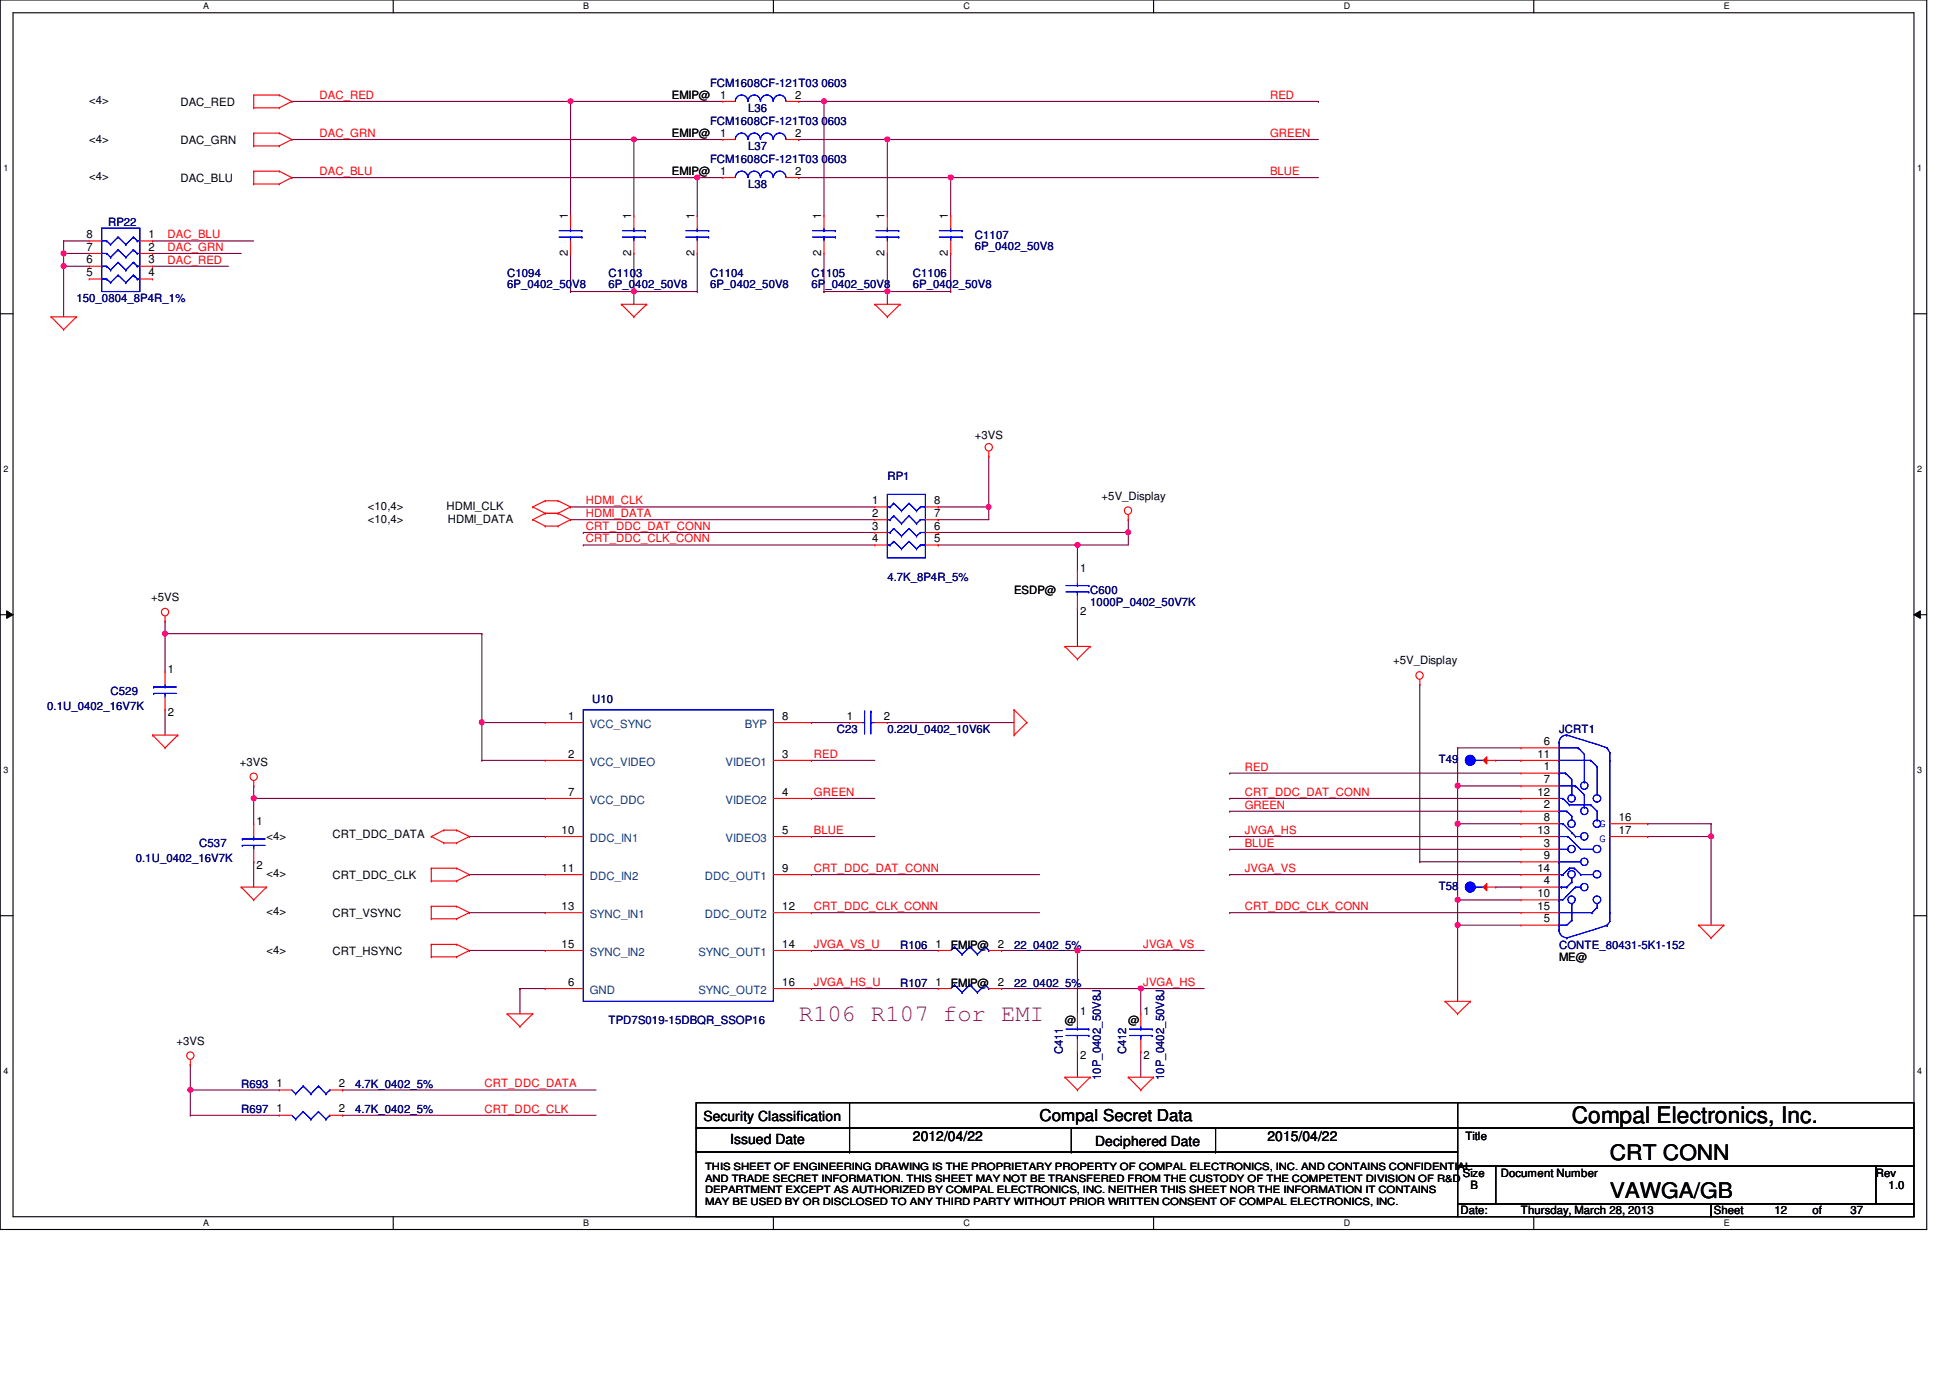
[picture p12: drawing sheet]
<svg xmlns="http://www.w3.org/2000/svg" width="297mm" height="210mm" viewBox="0 0 297 210" stroke-linecap="round" stroke-linejoin="round" font-family="sans-serif">
<defs><g id="words">
<text font-size="3.6" fill="#800080" x="121.7" y="155.4">R106 R107 for EMI</text>
<text font-size="3.5" x="239.4" y="171.1">Compal Electronics, Inc.</text>
<g font-size="3.3">
<text x="245.2" y="176.7">CRT CONN</text>
<text x="245.2" y="182.5">VAWGA/GB</text>
</g>
<text font-size="2.5" x="158.4" y="170.8">Compal Secret Data</text>
<g font-size="2.1">
<text x="107.2" y="170.7">Security Classification</text>
<text x="139.1" y="173.8">2012/04/22</text>
<text x="193.1" y="173.8">2015/04/22</text>
<text x="111.2" y="174.3">Issued Date</text>
<text x="166.8" y="174.5">Deciphered Date</text>
</g>
<g font-size="1.7">
<text x="13.6" y="15.9">&lt;4&gt;</text>
<text x="27.5" y="16.1">DAC_RED</text>
<text x="102.4" y="15.2">EMIP@</text>
<text x="109.7" y="15">1</text>
<text x="121.1" y="15">2</text>
<text x="13.6" y="21.7">&lt;4&gt;</text>
<text x="27.5" y="21.9">DAC_GRN</text>
<text x="102.4" y="20.9">EMIP@</text>
<text x="109.7" y="20.8">1</text>
<text x="121.1" y="20.8">2</text>
<text x="13.6" y="27.5">&lt;4&gt;</text>
<text x="27.5" y="27.7">DAC_BLU</text>
<text x="102.4" y="26.7">EMIP@</text>
<text x="109.7" y="26.6">1</text>
<text x="121.1" y="26.6">2</text>
<text x="86.5" y="33.4" transform="rotate(-90 86.5 33.4)">1</text>
<text x="96.1" y="33.4" transform="rotate(-90 96.1 33.4)">1</text>
<text x="105.8" y="33.4" transform="rotate(-90 105.8 33.4)">1</text>
<text x="125.1" y="33.4" transform="rotate(-90 125.1 33.4)">1</text>
<text x="134.7" y="33.4" transform="rotate(-90 134.7 33.4)">1</text>
<text x="144.4" y="33.4" transform="rotate(-90 144.4 33.4)">1</text>
<text x="13.2" y="36.3">8</text>
<text x="13.2" y="38.2">7</text>
<text x="13.2" y="40.1">6</text>
<text x="22.6" y="36.3">1</text>
<text x="22.6" y="38.2">2</text>
<text x="22.6" y="40.1">3</text>
<text x="86.5" y="39" transform="rotate(-90 86.5 39)">2</text>
<text x="96.1" y="39" transform="rotate(-90 96.1 39)">2</text>
<text x="105.8" y="39" transform="rotate(-90 105.8 39)">2</text>
<text x="125.1" y="39" transform="rotate(-90 125.1 39)">2</text>
<text x="134.7" y="39" transform="rotate(-90 134.7 39)">2</text>
<text x="144.4" y="39" transform="rotate(-90 144.4 39)">2</text>
<text x="13.2" y="42.1">5</text>
<text x="22.6" y="42.1">4</text>
<text x="148.5" y="66.9">+3VS</text>
<text x="56" y="77.7">&lt;10,4&gt;</text>
<text x="68" y="77.7">HDMI_CLK</text>
<text x="132.8" y="76.8">1</text>
<text x="142.3" y="76.8">8</text>
<text x="167.8" y="76.2">+5V_Display</text>
<text x="56" y="79.6">&lt;10,4&gt;</text>
<text x="68.2" y="79.6">HDMI_DATA</text>
<text x="132.8" y="78.7">2</text>
<text x="132.8" y="80.7">3</text>
<text x="132.8" y="82.6">4</text>
<text x="142.3" y="78.7">7</text>
<text x="142.3" y="80.7">6</text>
<text x="142.3" y="82.6">5</text>
<text x="164.5" y="87.1">1</text>
<text x="23" y="91.6">+5VS</text>
<text x="154.5" y="90.4">ESDP@</text>
<text x="164.5" y="93.7">2</text>
<text x="212.2" y="101.2">+5V_Display</text>
<text x="25.6" y="102.5">1</text>
<text x="25.6" y="109.1">2</text>
<text x="86.5" y="109.6">1</text>
<text x="119.2" y="109.6">8</text>
<text x="129" y="109.6">1</text>
<text x="134.6" y="109.6">2</text>
<text x="235.2" y="113.5">6</text>
<text x="36.5" y="116.7">+3VS</text>
<text x="86.5" y="115.4">2</text>
<text x="119.2" y="115.4">3</text>
<text x="234.2" y="115.4">11</text>
<text x="235.2" y="117.3">1</text>
<text x="235.2" y="119.3">7</text>
<text x="39.1" y="125.7">1</text>
<text x="86.5" y="121.2">7</text>
<text x="119.2" y="121.2">4</text>
<text x="234.2" y="121.2">12</text>
<text x="235.2" y="123.1">2</text>
<text x="235.2" y="125.1">8</text>
<text x="246.6" y="125.1">16</text>
<text x="40.6" y="127.9">&lt;4&gt;</text>
<text x="50.6" y="127.7">CRT_DDC_DATA</text>
<text x="85.6" y="127">10</text>
<text x="119.2" y="127">5</text>
<text x="234.2" y="127">13</text>
<text x="235.2" y="128.9">3</text>
<text x="235.2" y="130.9">9</text>
<text x="246.6" y="127">17</text>
<text x="39.1" y="132.3">2</text>
<text x="40.6" y="133.6">&lt;4&gt;</text>
<text x="50.6" y="133.9">CRT_DDC_CLK</text>
<text x="85.6" y="132.8">11</text>
<text x="119.2" y="132.8">9</text>
<text x="234.2" y="132.8">14</text>
<text x="234.2" y="136.7">10</text>
<text x="235.2" y="134.7">4</text>
<text x="40.6" y="139.4">&lt;4&gt;</text>
<text x="50.6" y="139.7">CRT_VSYNC</text>
<text x="85.6" y="138.6">13</text>
<text x="119.2" y="138.6">12</text>
<text x="234.2" y="138.6">15</text>
<text x="235.2" y="140.5">5</text>
<text x="40.6" y="145.2">&lt;4&gt;</text>
<text x="50.6" y="145.5">CRT_HSYNC</text>
<text x="85.6" y="144.4">15</text>
<text x="119.2" y="144.4">14</text>
<text x="142.5" y="144.4">1</text>
<text x="144.8" y="144.5">EMIP@</text>
<text x="152" y="144.4">2</text>
<text x="237.5" y="146.4">ME@</text>
<text x="86.5" y="150.2">6</text>
<text x="119.2" y="150.2">16</text>
<text x="142.5" y="150.2">1</text>
<text x="144.8" y="150.3">EMIP@</text>
<text x="152" y="150.2">2</text>
<text x="164.5" y="154.6">1</text>
<text x="174.2" y="154.6">1</text>
<text x="26.9" y="159.1">+3VS</text>
<text x="162.2" y="156">@</text>
<text x="164.5" y="161.3">2</text>
<text x="171.9" y="156">@</text>
<text x="174.2" y="161.3">2</text>
<text x="42.1" y="165.6">1</text>
<text x="51.6" y="165.6">2</text>
<text x="42.1" y="169.5">1</text>
<text x="51.6" y="169.5">2</text>
<text x="223.2" y="173.6">Title</text>
<text x="222.8" y="179.2">Size</text>
<text x="228.6" y="179.2">Document Number</text>
<text x="285.7" y="179.2">Rev</text>
<text x="222.5" y="185">Date:</text>
<text x="224" y="181.1">B</text>
<text x="231.7" y="185">Thursday, March 28, 2013</text>
<text x="261.1" y="185">Sheet</text>
<text x="270.3" y="185">12</text>
<text x="276.1" y="185">of</text>
<text x="281.9" y="185">37</text>
<text x="287.7" y="181.1">1.0</text>
</g>
<g font-size="1.7" fill="#f00">
<text x="48.7" y="15.1">DAC_RED</text>
<text x="193.5" y="15.1">RED</text>
<text x="48.7" y="20.9">DAC_GRN</text>
<text x="193.5" y="20.9">GREEN</text>
<text x="48.7" y="26.7">DAC_BLU</text>
<text x="193.5" y="26.7">BLUE</text>
<text x="25.5" y="40.2">DAC_RED</text>
<text x="25.5" y="38.2">DAC_GRN</text>
<text x="25.5" y="36.3">DAC_BLU</text>
<text x="89.2" y="76.8">HDMI_CLK</text>
<text x="89.2" y="82.6">CRT_DDC_CLK_CONN</text>
<text x="89.2" y="80.7">CRT_DDC_DAT_CONN</text>
<text x="89.2" y="78.8">HDMI_DATA</text>
<text x="124" y="115.4">RED</text>
<text x="189.6" y="117.4">RED</text>
<text x="124" y="121.2">GREEN</text>
<text x="189.6" y="123.2">GREEN</text>
<text x="189.6" y="121.2">CRT_DDC_DAT_CONN</text>
<text x="124" y="127">BLUE</text>
<text x="189.6" y="127">JVGA_HS</text>
<text x="189.6" y="129">BLUE</text>
<text x="124" y="132.8">CRT_DDC_DAT_CONN</text>
<text x="189.6" y="132.8">JVGA_VS</text>
<text x="124" y="138.6">CRT_DDC_CLK_CONN</text>
<text x="189.6" y="138.6">CRT_DDC_CLK_CONN</text>
<text x="124" y="144.4">JVGA_VS_U</text>
<text x="174.2" y="144.4">JVGA_VS</text>
<text x="124" y="150.2">JVGA_HS_U</text>
<text x="174.2" y="150.2">JVGA_HS</text>
<text x="73.8" y="165.7">CRT_DDC_DATA</text>
<text x="73.8" y="169.5">CRT_DDC_CLK</text>
</g>
<g font-size="1.7" fill="#000080">
<text x="108.2" y="13.2">FCM1608CF-121T03 0603</text>
<text x="114" y="17.1">L36</text>
<text x="108.2" y="19">FCM1608CF-121T03 0603</text>
<text x="114" y="22.9">L37</text>
<text x="108.2" y="24.8">FCM1608CF-121T03 0603</text>
<text x="114" y="28.7">L38</text>
<text x="16.5" y="34.5">RP22</text>
<text x="148.5" y="36.4">C1107</text>
<text x="148.5" y="38.1">6P_0402_50V8</text>
<text x="11.6" y="46">150_0804_8P4R_1%</text>
<text x="77.3" y="42.2">C1094</text>
<text x="77.3" y="43.9">6P_0402_50V8</text>
<text x="92.7" y="42.2">C1103</text>
<text x="92.7" y="43.9">6P_0402_50V8</text>
<text x="108.2" y="42.2">C1104</text>
<text x="108.2" y="43.9">6P_0402_50V8</text>
<text x="123.6" y="42.2">C1105</text>
<text x="123.6" y="43.9">6P_0402_50V8</text>
<text x="139.1" y="42.2">C1106</text>
<text x="139.1" y="43.9">6P_0402_50V8</text>
<text x="135.2" y="73.1">RP1</text>
<text x="135.2" y="88.5">4.7K_8P4R_5%</text>
<text x="166.1" y="90.4">C600</text>
<text x="166.1" y="92.4">1000P_0402_50V7K</text>
<text x="16.8" y="105.9">C529</text>
<text x="90.2" y="107">U10</text>
<text x="7.2" y="108.2">0.1U_0402_16V7K</text>
<text x="127.5" y="111.7">C23</text>
<text x="135.2" y="111.7">0.22U_0402_10V6K</text>
<text x="237.5" y="111.7">JCRT1</text>
<text x="219.2" y="116.3">T49</text>
<text x="20.7" y="131.4">0.1U_0402_16V7K</text>
<text x="30.3" y="129">C537</text>
<text x="219.2" y="135.6">T58</text>
<text x="137.1" y="144.5">R106</text>
<text x="154.5" y="144.5">22_0402_5%</text>
<text x="237.5" y="144.5">CONTE_80431-5K1-152</text>
<text x="137.1" y="150.3">R107</text>
<text x="154.5" y="150.3">22_0402_5%</text>
<text x="92.7" y="156">TPD7S019-15DBQR_SSOP16</text>
<text x="161.9" y="160.6" transform="rotate(-90 161.9 160.6)">C411</text>
<text x="171.5" y="160.6" transform="rotate(-90 171.5 160.6)">C412</text>
<text x="36.7" y="165.7">R693</text>
<text x="54.1" y="165.7">4.7K_0402_5%</text>
<text x="167.7" y="164.5" transform="rotate(-90 167.7 164.5)">10P_0402_50V8J</text>
<text x="177.3" y="164.5" transform="rotate(-90 177.3 164.5)">10P_0402_50V8J</text>
<text x="36.7" y="169.6">R697</text>
<text x="54.1" y="169.6">4.7K_0402_5%</text>
</g>
<g font-size="1.7" fill="#004080">
<text x="89.8" y="110.9">VCC_SYNC</text>
<text x="113.4" y="110.9">BYP</text>
<text x="89.8" y="116.6">VCC_VIDEO</text>
<text x="110.5" y="116.6">VIDEO1</text>
<text x="89.8" y="122.4">VCC_DDC</text>
<text x="110.5" y="122.4">VIDEO2</text>
<text x="89.8" y="128.2">DDC_IN1</text>
<text x="110.5" y="128.2">VIDEO3</text>
<text x="89.8" y="134">DDC_IN2</text>
<text x="107.4" y="134">DDC_OUT1</text>
<text x="89.8" y="139.8">SYNC_IN1</text>
<text x="107.4" y="139.8">DDC_OUT2</text>
<text x="89.8" y="145.6">SYNC_IN2</text>
<text x="106.4" y="145.6">SYNC_OUT1</text>
<text x="89.8" y="151.4">GND</text>
<text x="106.4" y="151.4">SYNC_OUT2</text>
</g>
<g font-size="1.7" fill="#00f">
<text x="243.7" y="125.9">G</text>
<text x="243.7" y="128.2">G</text>
</g>
<g font-size="1.5">
<text x="107.4" y="178.2">THIS SHEET OF ENGINEERING DRAWING IS THE PROPRIETARY PROPERTY OF COMPAL ELECTRONICS, INC. AND CONTAINS CONFIDENTIAL</text>
<text x="107.4" y="180">AND TRADE SECRET INFORMATION. THIS SHEET MAY NOT BE TRANSFERED FROM THE CUSTODY OF THE COMPETENT DIVISION OF R&amp;D</text>
<text x="107.4" y="181.8">DEPARTMENT EXCEPT AS AUTHORIZED BY COMPAL ELECTRONICS, INC. NEITHER THIS SHEET NOR THE INFORMATION IT CONTAINS</text>
<text x="107.4" y="183.6">MAY BE USED BY OR DISCLOSED TO ANY THIRD PARTY WITHOUT PRIOR WRITTEN CONSENT OF COMPAL ELECTRONICS, INC.</text>
</g>
<g font-size="1.4">
<text x="30.9" y="1.4">A</text>
<text x="88.9" y="1.4">B</text>
<text x="146.8" y="1.4">C</text>
<text x="204.7" y="1.4">D</text>
<text x="262.6" y="1.4">E</text>
<text x=".5" y="26.1">1</text>
<text x="292.1" y="26.1">1</text>
<text x=".5" y="71.9">2</text>
<text x="292.1" y="71.9">2</text>
<text x=".5" y="117.8">3</text>
<text x="292.1" y="117.8">3</text>
<text x=".5" y="163.6">4</text>
<text x="292.1" y="163.6">4</text>
<text x="30.9" y="186.8">A</text>
<text x="88.9" y="186.8">B</text>
<text x="146.8" y="186.8">C</text>
<text x="204.7" y="186.8">D</text>
<text x="262.6" y="186.8">E</text>
</g>
</g></defs>
<path d="M0 0h293.5v187.3h-293.5zM2 1.9h289.5v183.4h-289.5z" fill="none" stroke="#000" stroke-width=".17"/>
<g fill="#fff">
<path d="M30.9 .2h.9v1.5h-.9z"/>
<path d="M30.9 185.5h.9v1.6h-.9z"/>
</g>
<path d="M59.9 0v1.9M59.9 185.3v2" fill="none" stroke="#000" stroke-width=".17"/>
<g fill="#fff">
<path d="M88.9 .2h.8v1.5h-.8z"/>
<path d="M88.9 185.5h.8v1.6h-.8z"/>
</g>
<path d="M117.8 0v1.9M117.8 185.3v2" fill="none" stroke="#000" stroke-width=".17"/>
<g fill="#fff">
<path d="M146.8 .2h.9v1.5h-.9z"/>
<path d="M146.8 185.5h.9v1.6h-.9z"/>
</g>
<path d="M175.7 0v1.9M175.7 185.3v2" fill="none" stroke="#000" stroke-width=".17"/>
<g fill="#fff">
<path d="M204.7 .2h1v1.5h-1z"/>
<path d="M204.7 185.5h1v1.6h-1z"/>
</g>
<path d="M233.6 0v1.9M233.6 185.3v2" fill="none" stroke="#000" stroke-width=".17"/>
<g fill="#fff">
<path d="M262.6 .2h.9v1.5h-.9z"/>
<path d="M262.6 185.5h.9v1.6h-.9z"/>
<path d="M.5 24.8h.8v1.6h-.8z"/>
<path d="M292.1 24.8h.7v1.6h-.7z"/>
<path d="M.5 70.7h.8v1.5h-.8z"/>
<path d="M292.1 70.7h.7v1.5h-.7z"/>
</g>
<path d="M0 47.8h2M291.5 47.8h2" fill="none" stroke="#000" stroke-width=".17"/>
<g fill="#fff">
<path d="M.5 116.5h.8v1.6h-.8z"/>
<path d="M292.1 116.5h.7v1.6h-.7z"/>
</g>
<path d="M0 93.6h2M291.5 93.6h2" fill="none" stroke="#000" stroke-width=".17"/>
<path d="M1 93l1 .6-1 .6zM291.5 93.6l1-.6v1.2z" fill="#000"/>
<path d="M1 93l1 .6-1 .6zM291.5 93.6l1-.6v1.2z" fill="none" stroke="#000" stroke-width=".15"/>
<g fill="#fff">
<path d="M.5 162.4h.8v1.5h-.8z"/>
<path d="M292.1 162.4h.7v1.5h-.7z"/>
</g>
<path d="M0 139.5h2M291.5 139.5h2" fill="none" stroke="#000" stroke-width=".17"/>
<g fill="none" stroke="#800040" stroke-width=".17">
<path d="M187.3 117.8h.1M187.3 117.8h44.4M222 113.9h.1M222 119.7h.1M222 113.9v5.8M222 113.9h9.7M222 119.7h9.7M187.3 139h.1M187.3 123.6h.1M187.3 127.4h.1M187.3 133.2h.1M187.3 139h44.4"/>
<path d="M187.3 123.6h44.4M187.3 127.4h44.4M187.3 133.2h44.4M251 125.5h.1M251 125.5h9.6M260.6 127.4h.1M260.6 127.4v13.5M222 140.9h.1M222 140.9v11.6"/>
</g>
<circle cx="222" cy="140.9" r=".37" fill="#f0f"/>
<circle cx="222" cy="140.9" r=".37" fill="none" stroke="#f0f" stroke-width=".17"/>
<path d="M222 119.7h.1M222 119.7v5.8M222 125.5h.1M222 125.5h9.7" fill="none" stroke="#800040" stroke-width=".17"/>
<circle cx="222" cy="119.7" r=".38" fill="#f0f"/>
<circle cx="222" cy="119.7" r=".38" fill="none" stroke="#f0f" stroke-width=".17"/>
<path d="M44.4 15.5h.1M44.4 15.5h65.7M86.9 15.5h.1M44.4 27.1h.1M44.4 27.1h61.8M144.8 27.1h.1M144.8 27.1v5.8M125.5 44.4h.1M125.5 44.4h9.7" fill="none" stroke="#800040" stroke-width=".17"/>
<circle cx="86.9" cy="15.4" r=".37" fill="#f0f"/>
<circle cx="86.9" cy="15.4" r=".37" fill="none" stroke="#f0f" stroke-width=".17"/>
<path d="M106.2 27.1h.1M106.2 27.1h3.9" fill="none" stroke="#800040" stroke-width=".17"/>
<circle cx="106.2" cy="27" r=".37" fill="#f0f"/>
<circle cx="106.2" cy="27" r=".37" fill="none" stroke="#f0f" stroke-width=".17"/>
<path d="M86.9 15.5h.1M86.9 15.5v17.4M96.6 21.3h.1M96.6 21.3v11.6M96.6 21.3h13.5" fill="none" stroke="#800040" stroke-width=".17"/>
<circle cx="96.6" cy="21.2" r=".37" fill="#f0f"/>
<circle cx="96.6" cy="21.2" r=".37" fill="none" stroke="#f0f" stroke-width=".17"/>
<path d="M86.9 38.6v5.8M96.6 38.6v5.8M106.2 27.1h.1M106.2 27.1v5.8M106.2 38.6v5.8M86.9 44.4h.1M96.6 44.4h.1M96.6 44.4h9.6M106.2 44.4h.1" fill="none" stroke="#800040" stroke-width=".17"/>
<circle cx="96.6" cy="44.4" r=".37" fill="#f0f"/>
<circle cx="96.6" cy="44.4" r=".37" fill="none" stroke="#f0f" stroke-width=".17"/>
<path d="M121.7 21.3h.1M121.7 21.3h13.5M135.2 21.3h.1M135.2 21.3v11.6M86.9 44.4h.1M86.9 44.4h9.7M96.6 44.4h.1M96.6 44.4v2M135.2 44.4h.1M135.2 44.4v2" fill="none" stroke="#800040" stroke-width=".17"/>
<circle cx="135.2" cy="21.2" r=".37" fill="#f0f"/>
<circle cx="135.2" cy="21.2" r=".37" fill="none" stroke="#f0f" stroke-width=".17"/>
<path d="M135.2 44.4h.1M135.2 44.4h9.6" fill="none" stroke="#800040" stroke-width=".17"/>
<circle cx="135.2" cy="44.4" r=".37" fill="#f0f"/>
<circle cx="135.2" cy="44.4" r=".37" fill="none" stroke="#f0f" stroke-width=".17"/>
<path d="M125.5 15.5h.1M125.5 15.5v17.4M44.4 21.3h.1M44.4 21.3h52.2M125.5 38.6v5.8M135.2 38.6v5.8M144.8 38.6v5.8M125.5 44.4h.1M135.2 44.4h.1M144.8 44.4h.1" fill="none" stroke="#800040" stroke-width=".17"/>
<circle cx="125.5" cy="15.4" r=".37" fill="#f0f"/>
<circle cx="125.5" cy="15.4" r=".37" fill="none" stroke="#f0f" stroke-width=".17"/>
<path d="M121.7 15.5h.1M121.7 15.5h3.8M187.3 129.4h.1M187.3 129.4h44.4M216.3 131.3h.1M216.3 131.3h15.4M222 137.1h.1M222 125.5h.1M222 137.1h9.7M222 125.5v11.6" fill="none" stroke="#800040" stroke-width=".17"/>
<circle cx="222" cy="125.5" r=".38" fill="#f0f"/>
<circle cx="222" cy="125.5" r=".38" fill="none" stroke="#f0f" stroke-width=".17"/>
<path d="M222 137.1h.1M222 137.1v3.8M222 140.9h.1M222 140.9h9.7" fill="none" stroke="#800040" stroke-width=".17"/>
<circle cx="222" cy="137" r=".37" fill="#f0f"/>
<circle cx="222" cy="137" r=".37" fill="none" stroke="#f0f" stroke-width=".17"/>
<path d="M187.3 121.6h.1M187.3 121.6h44.4M251 127.4h.1M260.6 125.5h.1M260.6 125.5v1.9h-9.6" fill="none" stroke="#800040" stroke-width=".17"/>
<circle cx="260.7" cy="127.4" r=".37" fill="#f0f"/>
<circle cx="260.7" cy="127.4" r=".37" fill="none" stroke="#f0f" stroke-width=".17"/>
<path d="M135.2 21.3h.1M135.2 21.3h65.6M144.8 27.1h.1M144.8 27.1h56" fill="none" stroke="#800040" stroke-width=".17"/>
<circle cx="144.8" cy="27" r=".37" fill="#f0f"/>
<circle cx="144.8" cy="27" r=".37" fill="none" stroke="#f0f" stroke-width=".17"/>
<path d="M125.5 15.5h75.3M200.8 15.5h.1M9.7 36.7h.1M9.7 36.7v1.9M9.7 36.7h3.9M121.7 27.1h.1M121.7 27.1h23.1M9.7 40.6h.1M9.7 40.6v7.7" fill="none" stroke="#800040" stroke-width=".17"/>
<circle cx="9.7" cy="40.5" r=".37" fill="#f0f"/>
<circle cx="9.7" cy="40.5" r=".37" fill="none" stroke="#f0f" stroke-width=".17"/>
<path d="M9.7 38.6h.1M9.7 38.6v2M9.7 40.6h.1M9.7 40.6h3.9" fill="none" stroke="#800040" stroke-width=".17"/>
<circle cx="9.7" cy="38.6" r=".38" fill="#f0f"/>
<circle cx="9.7" cy="38.6" r=".38" fill="none" stroke="#f0f" stroke-width=".17"/>
<g fill="none" stroke="#800040" stroke-width=".17">
<path d="M9.7 38.6h.1M9.7 38.6h3.9M23.2 38.6h.1M23.2 36.7h.1M23.2 38.6h13.5M23.2 36.7h15.4M23.2 40.6h.1M23.2 40.6h11.6M25.1 96.5h.1M25.1 96.5v5.8M73.4 115.8h.1M73.4 110.1h.1"/>
<path d="M73.4 115.8h9.7M73.4 110.1v5.7M216.3 104.3h.1M216.3 104.3v27"/>
</g>
<circle cx="25.1" cy="96.5" r=".38" fill="#f0f"/>
<circle cx="25.1" cy="96.5" r=".38" fill="none" stroke="#f0f" stroke-width=".17"/>
<path d="M25.1 96.5h.1M25.1 96.5h48.3M73.4 110.1h.1M73.4 110.1h9.7" fill="none" stroke="#800040" stroke-width=".17"/>
<circle cx="73.4" cy="110" r=".38" fill="#f0f"/>
<circle cx="73.4" cy="110" r=".38" fill="none" stroke="#f0f" stroke-width=".17"/>
<g fill="none" stroke="#800040" stroke-width=".17">
<path d="M25.1 94.6h.1M25.1 94.6v1.9M73.4 96.5h.1M73.4 96.5v13.6M25.1 108.1h.1M25.1 108.1v3.9M123.6 115.8h.1M123.6 115.8h9.7M38.6 131.3h.1M38.6 121.6h.1M38.6 121.6h44.5M38.6 131.3v3.8"/>
<path d="M71.5 139h.1M71.5 133.2h.1M71.5 127.4h.1M71.5 127.4h11.6M71.5 133.2h11.6M71.5 139h11.6M123.6 121.6h.1M123.6 127.4h.1M123.6 133.2h.1M123.6 139h.1M123.6 121.6h9.7M123.6 127.4h9.7"/>
<path d="M123.6 133.2h34.8M123.6 139h34.8M71.5 144.8h.1M71.5 144.8h11.6M79.2 150.6h.1M79.2 150.6h3.9M79.2 150.6v3.8M123.6 144.8h.1M123.6 150.6h.1M123.6 144.8h19.3M123.6 150.6h19.3"/>
</g>
<circle cx="38.7" cy="121.6" r=".37" fill="#f0f"/>
<circle cx="38.7" cy="121.6" r=".37" fill="none" stroke="#f0f" stroke-width=".17"/>
<path d="M38.6 119.7h.1M38.6 119.7v5.8M123.6 110.1h.1M123.6 110.1h5.8M135.2 110.1h.1M135.2 110.1h19.3M38.6 121.6h.1M164.1 144.8h.1M164.1 144.8h19.3" fill="none" stroke="#800040" stroke-width=".17"/>
<circle cx="164.1" cy="144.8" r=".38" fill="#f0f"/>
<circle cx="164.1" cy="144.8" r=".38" fill="none" stroke="#f0f" stroke-width=".17"/>
<path d="M88.9 83h.1M88.9 81.1h.1M88.9 83h44.4M88.9 81.1h44.4M142.9 81.1h.1M142.9 81.1h29M171.9 81.1h.1M171.9 81.1v1.9M173.8 150.6h.1M173.8 150.6h9.6" fill="none" stroke="#800040" stroke-width=".17"/>
<circle cx="171.8" cy="81.1" r=".38" fill="#f0f"/>
<circle cx="171.8" cy="81.1" r=".38" fill="none" stroke="#f0f" stroke-width=".17"/>
<path d="M171.9 79.2h.1M171.9 79.2v1.9M164.1 83h.1M164.1 83h7.8" fill="none" stroke="#800040" stroke-width=".17"/>
<circle cx="164.1" cy="83" r=".37" fill="#f0f"/>
<circle cx="164.1" cy="83" r=".37" fill="none" stroke="#f0f" stroke-width=".17"/>
<path d="M142.9 77.2h.1M142.9 77.2h7.7M150.6 77.2h.1M150.6 77.2v2" fill="none" stroke="#800040" stroke-width=".17"/>
<circle cx="150.6" cy="77.2" r=".38" fill="#f0f"/>
<circle cx="150.6" cy="77.2" r=".38" fill="none" stroke="#f0f" stroke-width=".17"/>
<g fill="none" stroke="#800040" stroke-width=".17">
<path d="M86.9 77.2h.1M86.9 79.2h.1M86.9 79.2h46.4M86.9 77.2h46.4M142.9 79.2h.1M142.9 79.2h7.7M150.6 69.5h.1M150.6 69.5v7.7M152.6 144.8h.1M152.6 144.8h11.5M164.1 144.8h.1M164.1 144.8v9.6"/>
<path d="M173.8 150.6h.1M173.8 150.6v3.8M164.1 160.2h.1M164.1 160.2v3.9M173.8 160.2h.1M173.8 160.2v3.9"/>
</g>
<circle cx="173.8" cy="150.6" r=".37" fill="#f0f"/>
<circle cx="173.8" cy="150.6" r=".37" fill="none" stroke="#f0f" stroke-width=".17"/>
<g fill="none" stroke="#800040" stroke-width=".17">
<path d="M142.9 83h.1M142.9 83h21.2M164.1 83h.1M164.1 92.7h.1M164.1 83v3.9M164.1 92.7v5.8M152.6 150.6h.1M152.6 150.6h21.2M29 166h.1M29 166h13.5M52.2 166h.1M52.2 169.9h.1"/>
<path d="M52.2 166h38.6M52.2 169.9h38.6"/>
</g>
<circle cx="29" cy="166" r=".37" fill="#f0f"/>
<circle cx="29" cy="166" r=".37" fill="none" stroke="#f0f" stroke-width=".17"/>
<path d="M227.8 115.8h3.9M231.7 115.8h.1M227.8 135.1h3.9M231.7 135.1h.1M29 162.2h.1M29 169.9h.1M29 166h.1M29 162.2v7.7M29 169.9h13.5" fill="none" stroke="#800040" stroke-width=".17"/>
<g fill="none" stroke="#f00" stroke-width=".17">
<path d="M38.6 16.4h.1M38.6 14.5h.1M38.6 14.5h3.9M38.6 16.4h3.9M38.6 14.5v1.9M42.5 14.5h.1M42.5 16.4h.1M42.5 14.5l1.9 1M44.4 15.5h.1M44.4 15.5l-1.9 .9M38.6 22.2h.1M38.6 20.3h.1"/>
<path d="M38.6 28h.1M38.6 26.1h.1M38.6 20.3v1.9M38.6 26.1v1.9M38.6 20.3h3.9M38.6 22.2h3.9M38.6 26.1h3.9M38.6 28h3.9M42.5 20.3h.1M42.5 22.2h.1M42.5 26.1h.1M42.5 28h.1"/>
<path d="M42.5 20.3l1.9 1M42.5 26.1l1.9 1M44.4 21.3h.1M44.4 27.1h.1M44.4 21.3l-1.9 .9M44.4 27.1l-1.9 .9M110.1 21.3h.1M110.1 21.3h1.9M119.8 21.3h1.9M121.7 21.3h.1M135.2 32.9h.1M135.2 38.6h.1"/>
<path d="M135.2 32.9v1.9M135.2 36.7v1.9M7.8 48.3h.1M7.8 48.3h3.8M7.8 48.3l1.9 1.9M9.7 50.2h.1M11.6 48.3h.1M11.6 48.3l-1.9 1.9M94.7 46.4h.1M94.7 46.4h3.8M94.7 46.4l1.9 1.9M96.6 48.3h.1"/>
<path d="M98.5 46.4h.1M98.5 46.4l-1.9 1.9M133.3 46.4h.1M133.3 46.4h3.8M133.3 46.4l1.9 1.9M135.2 48.3h.1M137.1 46.4h.1M137.1 46.4l-1.9 1.9M81.1 79.2h.1M81.1 77.2h.1M81.1 79.2l2 .9M81.1 77.2l2 1"/>
<path d="M83.1 78.2h.1M83.1 76.3h.1M83.1 78.2h1.9M83.1 78.2l-2 1M83.1 76.3h1.9M83.1 76.3l-2 .9M85 78.2h.1M85 76.3h.1M85 78.2l1.9 1M85 76.3l1.9 .9M86.9 79.2h.1M86.9 77.2h.1"/>
<path d="M86.9 79.2l-1.9 .9M86.9 77.2l-1.9 1M150.6 69.5h.1M150.6 68.7v.8M171.9 79.2h.1M171.9 78.4v.8M25.1 94.6h.1M25.1 93.9v.7M83.1 80.1h.1M83.1 80.1h1.9M85 80.1h.1M162.2 98.5h.1"/>
<path d="M162.2 98.5h3.9M162.2 98.5l1.9 1.9M166.1 98.5h.1M166.1 98.5l-2 1.9M23.2 112h.1M23.2 112h3.9M23.2 112l1.9 1.9M25.1 113.9h.1M25.1 102.3h.1M25.1 108.1h.1M25.1 102.3v2M25.1 106.2v1.9"/>
<path d="M27.1 112h.1M27.1 112l-2 1.9M38.6 119.7h.1M38.6 118.9v.8M154.5 108.1h.1M154.5 112h.1M154.5 108.1v3.9M154.5 108.1l1.9 2M156.4 110.1h.1M156.4 110.1l-1.9 1.9M164.1 100.4h.1M216.3 104.3h.1"/>
<path d="M216.3 103.5v.8M36.7 135.1h.1M36.7 135.1h3.9M36.7 135.1l1.9 2M38.6 137.1h.1M40.6 135.1h.1M40.6 135.1l-2 2M65.7 127.4h.1M65.7 134.2h.1M65.7 132.2h.1M65.7 140h.1M65.7 138h.1"/>
<path d="M65.7 127.4l1.9 1M65.7 132.2h3.8M65.7 134.2h3.8M65.7 132.2v2M65.7 138v2M65.7 138h3.8M65.7 140h3.8M67.6 128.4h.1M67.6 126.4h.1M67.6 128.4h1.9M67.6 126.4h1.9M67.6 126.4l-1.9 1"/>
<path d="M69.5 128.4h.1M69.5 126.4h.1M69.5 132.2h.1M69.5 134.2h.1M69.5 138h.1M69.5 140h.1M69.5 126.4l2 1M69.5 132.2l2 1M69.5 138l2 1M71.5 127.4h.1M71.5 133.2h.1M71.5 139h.1"/>
<path d="M71.5 127.4l-2 1M71.5 133.2l-2 1M71.5 139l-2 1M65.7 145.8h.1M65.7 143.8h.1M65.7 143.8v2M65.7 143.8h3.8M65.7 145.8h3.8M69.5 143.8h.1M69.5 145.8h.1M69.5 143.8l2 1M71.5 144.8h.1"/>
<path d="M71.5 144.8l-2 1M77.3 154.4h.1M77.3 154.4h3.8M77.3 154.4l1.9 2M79.2 156.4h.1M81.1 154.4h.1M81.1 154.4l-1.9 2M164.1 154.4h.1M164.1 154.4v2M164.1 158.3v1.9M220.1 152.5h.1M220.1 152.5h3.9"/>
<path d="M220.1 152.5l1.9 1.9M222 154.4h.1M224 152.5h.1M224 152.5l-2 1.9M258.7 140.9h.1M258.7 140.9h3.9M258.7 140.9l1.9 2M260.6 142.9h.1M262.6 140.9h.1M262.6 140.9l-2 2M29 162.2h.1M29 161.4v.8"/>
<path d="M162.2 164.1h.1M162.2 164.1h3.9M162.2 164.1l1.9 1.9M164.1 166h.1M164.1 160.2h.1M166.1 164.1h.1M166.1 164.1l-2 1.9M171.9 164.1h.1M171.9 164.1h3.8M171.9 164.1l1.9 1.9M173.8 166h.1M175.7 164.1h.1"/>
<path d="M175.7 164.1l-1.9 1.9"/>
<circle cx="150.6" cy="68.1" r=".56"/>
<circle cx="171.8" cy="77.8" r=".56"/>
<circle cx="25.1" cy="93.2" r=".56"/>
<circle cx="38.6" cy="118.3" r=".56"/>
<circle cx="216.2" cy="102.9" r=".56"/>
<circle cx="29" cy="160.8" r=".56"/>
</g>
<g fill="none" stroke="#000" stroke-width=".17">
<path d="M106 168h116v3.8h-116zM106 171.8h116v3.7h-116zM106 175.5h116v9.8h-116zM129.4 171.8h.1M129.4 175.5h.1M129.4 168v7.5M163.2 175.5h.1M163.2 171.8v3.7M185.2 175.5h.1M185.2 171.8v3.7M222 168h69.5v3.8h-69.5zM222 171.8h69.5v5.8h-69.5z"/>
<path d="M222 177.6h5.8v5.8h-5.8zM227.8 177.6h57.9v5.8h-57.9zM285.7 177.6h5.8v5.8h-5.8zM222 183.4h38.6v1.9h-38.6zM260.6 183.4h30.9v1.9h-30.9z"/>
</g>
<g fill="none" stroke="#00f" stroke-width=".17">
<path d="M112 21.3a.95 .95 0 0 1 1-1 .95 .95 0 0 1 .9 1M114 21.3a.93 .93 0 0 1 .9-1 .93 .93 0 0 1 .9 1M115.9 21.3a.95 .95 0 0 1 .9-1 .95 .95 0 0 1 1 1M117.8 21.3a.95 .95 0 0 1 1-1 .95 .95 0 0 1 .9 1M133.4 36.1h3.5M133.4 35.1h3.5M135.2 35.1h.1M135.2 36.1h.1M135.2 34.8v.3M135.2 36.1v.6M136.9 36.1h.1M136.9 35.1h.1"/>
<path d="M23.4 105.6h.1M23.4 104.6h.1M23.4 105.6h3.5M23.4 104.6h3.5M25.1 104.6h.1M25.1 105.6h.1M25.1 104.3v.3M25.1 105.6v.6M162.4 157.7h3.5M162.4 156.8h3.5M164.1 156.8h.1M164.1 157.7h.1"/>
<path d="M164.1 156.4v.4M164.1 157.7v.6M165.9 157.7h.1M165.9 156.8h.1"/>
</g>
<circle cx="223.9" cy="115.8" r=".75" fill="#00f"/>
<g fill="none" stroke="#00f" stroke-width=".17">
<path d="M224.7 115.8h.1M224.7 115.8h1.2"/>
<circle cx="223.9" cy="115.8" r=".75"/>
</g>
<circle cx="223.9" cy="115.8" r=".75" fill="#00f"/>
<g fill="none" stroke="#00f" stroke-width=".17">
<path d="M224.7 115.8h.1M224.7 115.8h1.2"/>
<circle cx="223.9" cy="115.8" r=".75"/>
</g>
<path d="M225.9 115.8l.6-.5v1.1z" fill="#f00"/>
<g fill="none" stroke="#f00" stroke-width=".17">
<path d="M144.8 32.9h.1M144.8 38.6h.1M144.8 32.9v1.9M144.8 36.7v1.9M225.9 115.8l.6-.5v1.1zM225.9 115.8h1.9M227.8 115.8h.1M142.9 144.8h.1M142.9 144.8h1.9M150.6 144.8h2M152.6 144.8h.1M173.8 154.4h.1"/>
<path d="M173.8 154.4v2M173.8 158.3v1.9M173.8 160.2h.1"/>
</g>
<g fill="none" stroke="#00f" stroke-width=".17">
<path d="M143.1 36.1h3.5M143.1 35.1h3.5M144.8 35.1h.1M144.8 36.1h.1M144.8 34.8v.3M144.8 36.1v.6M146.6 36.1h.1M146.6 35.1h.1M145.4 144.2h.1M145.4 144.2l-.6 .6M145.4 144.2l1.2 1.2M146.6 145.4h.1"/>
<path d="M147.7 144.2h.1M147.7 144.2l-1.1 1.2M147.7 144.2l1.2 1.2M148.9 145.4h.1M150.1 144.2h.1M150.1 144.2l-1.2 1.2M150.1 144.2l.5 .6M150.6 144.8h.1M172 157.7h3.5M172 156.8h3.5M173.8 156.8h.1M173.8 157.7h.1"/>
<path d="M173.8 156.4v.4M173.8 157.7v.6M175.5 157.7h.1M175.5 156.8h.1"/>
</g>
<circle cx="223.9" cy="135.1" r=".75" fill="#00f"/>
<g fill="none" stroke="#00f" stroke-width=".17">
<path d="M224.7 135.1h.1M224.7 135.1h1.2"/>
<circle cx="223.9" cy="135.1" r=".75"/>
</g>
<circle cx="223.9" cy="135.1" r=".75" fill="#00f"/>
<g fill="none" stroke="#00f" stroke-width=".17">
<path d="M224.7 135.1h.1M224.7 135.1h1.2"/>
<circle cx="223.9" cy="135.1" r=".75"/>
</g>
<path d="M225.9 135.1l.6-.5v1.1z" fill="#f00"/>
<g fill="none" stroke="#f00" stroke-width=".17">
<path d="M110.1 15.5h.1M110.1 15.5h1.9M119.8 15.5h1.9M121.7 15.5h.1M13.6 36.7h.1M13.6 38.6h.1M13.6 36.7h1.9M13.6 38.6h1.9M21.3 36.7h1.9M21.3 38.6h1.9M23.2 36.7h.1M23.2 38.6h.1"/>
<path d="M86.9 32.9h.1M86.9 38.6h.1M86.9 32.9v1.9M86.9 36.7v1.9M96.6 32.9h.1M96.6 38.6h.1M96.6 32.9v1.9M96.6 36.7v1.9M106.2 32.9h.1M106.2 38.6h.1M106.2 32.9v1.9M106.2 36.7v1.9"/>
<path d="M110.1 27.1h.1M110.1 27.1h1.9M119.8 27.1h1.9M121.7 27.1h.1M125.5 32.9h.1M125.5 38.6h.1M125.5 32.9v1.9M125.5 36.7v1.9M13.6 40.6h.1M13.6 42.5h.1M13.6 40.6h1.9M13.6 42.5h1.9"/>
<path d="M21.3 40.6h1.9M21.3 42.5h1.9M23.2 40.6h.1M23.2 42.5h.1M133.3 77.2h.1M133.3 79.2h.1M133.3 77.2h1.9M133.3 79.2h1.9M141 77.2h1.9M141 79.2h1.9M142.9 77.2h.1M142.9 79.2h.1"/>
<path d="M133.3 81.1h.1M133.3 83h.1M133.3 81.1h1.9M133.3 83h1.9M141 81.1h1.9M141 83h1.9M142.9 81.1h.1M142.9 83h.1M164.1 86.9h.1M164.1 92.7h.1M164.1 86.9v1.9M164.1 90.8v1.9"/>
<path d="M83.1 110.1h.1M83.1 115.8h.1M83.1 115.8h5.8M83.1 110.1h5.8M117.8 115.8h5.8M117.8 110.1h5.8M123.6 115.8h.1M123.6 110.1h.1M129.4 110.1h.1M129.4 110.1h1.9M133.3 110.1h1.9M135.2 110.1h.1"/>
<path d="M231.7 113.9h.1M231.7 115.8h.1M231.7 117.8h.1M231.7 119.7h.1M231.7 115.8h5.8M231.7 113.9h5.8M231.7 117.8h5.8M231.7 119.7h5.8M38.6 125.5h.1M38.6 131.3h.1M38.6 125.5v1.9M38.6 129.4v1.9"/>
<path d="M83.1 121.6h.1M83.1 139h.1M83.1 133.2h.1M83.1 127.4h.1M83.1 121.6h5.8M83.1 139h5.8M83.1 133.2h5.8M83.1 127.4h5.8M117.8 121.6h5.8M117.8 139h5.8M117.8 133.2h5.8M117.8 127.4h5.8"/>
<path d="M123.6 133.2h.1M123.6 127.4h.1M123.6 121.6h.1M123.6 139h.1M225.9 135.1l.6-.5v1.1zM225.9 135.1h1.9M227.8 135.1h.1M231.7 121.6h.1M231.7 123.6h.1M231.7 125.5h.1M231.7 127.4h.1M231.7 129.4h.1"/>
<path d="M231.7 131.3h.1M231.7 133.2h.1M231.7 135.1h.1M231.7 137.1h.1M231.7 139h.1M231.7 135.1h5.8M231.7 121.6h5.8M231.7 139h5.8M231.7 133.2h5.8M231.7 127.4h5.8M231.7 123.6h5.8M231.7 125.5h5.8"/>
<path d="M231.7 129.4h5.8M231.7 131.3h5.8M231.7 137.1h5.8M245.2 127.4h5.8M245.2 125.5h5.8M251 125.5h.1M251 127.4h.1M83.1 144.8h.1M83.1 150.6h.1M83.1 150.6h5.8M83.1 144.8h5.8M117.8 150.6h5.8"/>
<path d="M117.8 144.8h5.8M123.6 144.8h.1M123.6 150.6h.1M142.9 150.6h.1M142.9 150.6h1.9M150.6 150.6h2M152.6 150.6h.1M231.7 140.9h.1M231.7 140.9h5.8M42.5 166h.1M42.5 169.9h.1M42.5 166h1.9"/>
<path d="M42.5 169.9h1.9M50.2 166h2M50.2 169.9h2M52.2 166h.1M52.2 169.9h.1"/>
</g>
<g fill="none" stroke="#00f" stroke-width=".17">
<path d="M112 15.5a.95 .95 0 0 1 1-1 .95 .95 0 0 1 .9 1M114 15.5a.93 .93 0 0 1 .9-1 .93 .93 0 0 1 .9 1M115.9 15.5a.95 .95 0 0 1 .9-1 .95 .95 0 0 1 1 1M117.8 15.5a.95 .95 0 0 1 1-1 .95 .95 0 0 1 .9 1M15.5 34.8h5.8v9.6h-5.8zM15.5 36.7h.1M15.5 36.7h.8M15.5 38.6h.8M16.3 36.7h.1M16.3 38.6h.1M16.3 36.7l.5 .6M16.3 38.6l.5 .6"/>
<path d="M16.8 37.3h.1M16.8 39.2h.1M18 36.1h.1M18 38.1h.1M18 40h.1M18 36.1l1.2 1.2M18 36.1l-1.2 1.2M18 38.1l1.2 1.1M18 38.1l-1.2 1.1M18 40l1.2 1.1M18 40l-1.2 1.1M19.2 37.3h.1"/>
<path d="M19.2 39.2h.1M20.3 36.1h.1M20.3 38.1h.1M20.3 40h.1M20.3 36.1l.6 .6M20.3 38.1l.2 .1M20.3 40l.6 .6M20.3 36.1l-1.1 1.2M20.3 38.1l.6 .5M20.3 38.1l-1.1 1.1M20.3 40l-1.1 1.1M20.9 36.7h.1"/>
<path d="M20.9 38.6h.1M20.9 36.7h.4M20.9 38.6h.4M85.2 36.1h3.4M85.2 35.1h3.4M86.9 35.1h.1M86.9 36.1h.1M86.9 34.8v.3M86.9 36.1v.6M88.6 36.1h.1M88.6 35.1h.1M94.8 36.1h3.5"/>
<path d="M94.8 35.1h3.5M96.6 35.1h.1M96.6 36.1h.1M96.6 34.8v.3M96.6 36.1v.6M98.3 36.1h.1M98.3 35.1h.1M104.5 36.1h3.4M104.5 35.1h3.4M106.2 35.1h.1M106.2 36.1h.1M106.2 34.8v.3"/>
<path d="M106.2 36.1v.6M107.9 36.1h.1M107.9 35.1h.1M112 27.1a.95 .95 0 0 1 1-1 .95 .95 0 0 1 .9 1M114 27.1a.93 .93 0 0 1 .9-1 .93 .93 0 0 1 .9 1M115.9 27.1a.95 .95 0 0 1 .9-1 .95 .95 0 0 1 1 1M117.8 27.1a.95 .95 0 0 1 1-1 .95 .95 0 0 1 .9 1M123.8 36.1h3.5M123.8 35.1h3.5M125.5 35.1h.1M125.5 36.1h.1M125.5 34.8v.3"/>
<path d="M125.5 36.1v.6M127.3 36.1h.1M127.3 35.1h.1M15.5 42.5h.1M15.5 40.6h.1M15.5 40.6h.8M15.5 42.5h.8M16.3 42.5h.1M16.3 40.6h.1M16.3 42.5l.5 .6M16.3 40.6l.5 .5M16.8 41.1h.1"/>
<path d="M16.8 43.1h.1M18 41.9h.1M18 41.9l1.2 1.2M18 41.9l-1.2 1.2M19.2 41.1h.1M19.2 43.1h.1M20.3 41.9h.1M20.3 41.9l.2 .2M20.3 41.9l-1.1 1.2M20.5 42.1h.1M20.5 42.1l.4 .4M20.9 40.6h.1"/>
<path d="M20.9 42.5h.1M20.9 40.6h.4M20.9 42.5h.4M135.2 75.3h5.8v9.7h-5.8zM135.2 77.2h.4M135.2 79.2h.4M135.6 77.2h.1M135.6 79.2h.1M136.1 76.7h.1M136.1 78.6h.1M136.1 76.7l-.5 .5M136.1 78.6l-.1 .2"/>
<path d="M136.1 76.7l1.2 1.1M136.1 78.6l-.5 .6M136.1 78.6l1.2 1.2M137.3 77.8h.1M137.3 79.8h.1M138.5 76.7h.1M138.5 78.6h.1M138.5 76.7l-1.2 1.1M138.5 76.7l1.1 1.1M138.5 78.6l-1.2 1.2M138.5 78.6l1.1 1.2M139.6 77.8h.1"/>
<path d="M139.6 79.8h.1M140.2 77.2h.1M140.2 79.2h.1M140.2 77.2h.8M140.2 79.2h.8M140.2 77.2l-.6 .6M140.2 79.2l-.6 .6M141 77.2h.1M135.2 81.1h.4M135.2 83h.4M135.6 81.1h.1M135.6 83h.1"/>
<path d="M136 82.6h.1M136.1 80.5h.1M136.1 82.5h.1M136.1 80.5l-.1 .2M136.1 82.5l-.5 .5M136.1 80.5l-.5 .6M136.1 80.5l1.2 1.2M136.1 82.5l1.2 1.1M137.3 81.7h.1M137.3 83.6h.1M138.5 80.5h.1M138.5 82.5h.1"/>
<path d="M138.5 80.5l-1.2 1.2M138.5 80.5l1.1 1.2M138.5 82.5l-1.2 1.1M138.5 82.5l1.1 1.1M139.6 81.7h.1M139.6 83.6h.1M140.2 83h.1M140.2 81.1h.1M140.2 81.1h.8M140.2 83h.8M140.2 83l-.6 .6M140.2 81.1l-.6 .6"/>
<path d="M141 83h.1M141 81.1h.1M162.4 90.2h3.5M162.4 89.2h3.5M164.1 89.2h.1M164.1 90.2h.1M164.1 88.8v.4M164.1 90.2v.6M165.9 90.2h.1M165.9 89.2h.1M88.9 108.1h28.9v44.4h-28.9zM131.3 110.1h.4"/>
<path d="M131.7 110.1h.1M131.7 108.3h.1M131.7 108.3v3.5M132.7 108.3h.1M132.7 110.1h.1M132.7 110.1h.6M132.7 108.3v3.5M237.5 115.8h.1M237.5 117.8h.1M237.5 119.7h2.5M237.5 115.8h4.8M237.5 113.9h2.9"/>
<path d="M237.5 117.8h1M238.5 117.8h.1M238.5 117.8l.9 .9v2.4M238.7 112h.1M238.7 112a1.14 1.14 0 0 0-1.2 1.2v28.5M238.7 112l6.1 1.9M240 119.7h.1M240 119.7l1.3 1.4M240.4 113.9h.1M240.4 113.9l.9 1v4.2M241.3 119.1h.1M242.3 115.8h.1"/>
<path d="M242.3 115.8l1 1M243.3 116.8h.1M243.3 116.8v4.3M244.8 113.9h.1M244.8 113.9l.4 .8M245.2 114.7h.1M245.2 115.8h.1M245.2 114.7v25.7l-.4 .5M36.9 128.8h.1M36.9 127.8h.1M36.9 128.8h3.5M36.9 127.8h3.5"/>
<path d="M38.6 127.8h.1M38.6 128.8h.1M38.6 127.4v.4M38.6 128.8v.6M237.5 131.3h.1M237.5 127.4h.1M237.5 137.1h.1M237.5 123.6h.1M237.5 129.4h1.3M237.5 131.3h3.3M237.5 135.1h1.2M237.5 133.2h.6"/>
<path d="M237.5 121.6h.6M237.5 125.5h.6M237.5 127.4h1.3M237.5 123.6h1.2M237.5 139h5M237.9 135.1h.1M237.9 133.2h.1M238.1 121.6h.1M238.1 125.5h.1M238.1 133.2h.1M238.1 121.6l1 1M238.1 125.5l1.3 1.3"/>
<path d="M238.7 135.1h.1M238.7 123.6h.1M238.7 123.6l.7 .7M238.8 129.4h.1M238.8 127.4h.1M238.8 127.4l2 2h1.9M239.1 132.2h.1M239.1 122.6h.1M239.1 132.2h.7M239.1 132.2l-1 1M239.1 122.6h3.2M239.4 126.8h.1"/>
<path d="M239.4 134.4h.1M239.4 121.1h.1M239.4 124.3h.1M239.4 137.7h.1M239.4 126.8l.6 .6M239.4 124.3v.6M239.4 133.8v.6M239.4 137.7v2.5M239.4 134.4l-.7 .7M239.8 132.2h.1M239.8 132.2l1 1M240 127.4h.1"/>
<path d="M240 135.1h.1M240 135.1h.8M240 127.4h.8M240 135.1l-1.9 2h-.6M240.8 127.4h.1M240.8 133.2h.1M240.8 135.1h.1M240.8 133.2h1.9M241.3 121.1h.1M241.3 123h.1M241.3 121.1v1.9M242.3 122.6h.1"/>
<path d="M242.3 122.6l1 1v1.3M242.5 139h.1M242.7 129.4h.1M243.3 124.9h.1M243.3 138.2h.1M243.3 137.7v.5M243.3 138.2l-.8 .8M245.2 139h.1M145.4 150h.1M145.4 150l-.6 .6M145.4 150l1.2 1.2M146.6 151.2h.1"/>
<path d="M147.7 150h.1M147.7 150l-1.1 1.2M147.7 150l1.2 1.2M148.9 151.2h.1M150.1 150h.1M150.1 150l-1.2 1.2M150.1 150l.5 .6M150.6 150.6h.1M237.5 141.7h.1M237.5 140.9h.1M237.5 141.7a1.17 1.17 0 0 0 1.1 1.1M238.7 142.9h.1"/>
<path d="M239.4 140.2h.1M239.4 140.2l-.7 .7h-1.2M244.8 140.9h.1M244.8 140.9l-6.1 2M44.4 166l.6 .6M44.4 169.9l.6 .6M45 166.6h.1M45 170.5h.1M46.2 165.4h.1M46.2 169.3h.1M46.2 165.4l-1.2 1.2M46.2 165.4l1.2 1.2"/>
<path d="M46.2 169.3l-1.2 1.2M46.2 169.3l1.2 1.2M47.4 166.6h.1M47.4 170.5h.1M48.5 165.4h.1M48.5 169.3h.1M48.5 165.4l-1.1 1.2M48.5 165.4l1.2 1.2M48.5 169.3l-1.1 1.2M48.5 169.3l1.2 1.2M49.7 166.6h.1M49.7 170.5h.1"/>
<path d="M50.2 166h.1M50.2 169.9h.1M50.2 166l-.5 .6M50.2 169.9l-.5 .6"/>
<circle cx="241.3" cy="119.7" r=".56"/>
<circle cx="239.4" cy="137" r=".56"/>
<circle cx="239.4" cy="129.3" r=".56"/>
<circle cx="239.4" cy="125.5" r=".56"/>
<circle cx="239.4" cy="121.6" r=".56"/>
<circle cx="239.4" cy="133.2" r=".56"/>
<circle cx="241.3" cy="127.4" r=".56"/>
<circle cx="241.3" cy="131.3" r=".56"/>
<circle cx="241.3" cy="135.1" r=".56"/>
<circle cx="241.3" cy="123.5" r=".56"/>
<circle cx="243.3" cy="137" r=".57"/>
<circle cx="243.3" cy="129.3" r=".56"/>
<circle cx="243.3" cy="121.6" r=".56"/>
<circle cx="243.3" cy="133.2" r=".56"/>
<circle cx="243.3" cy="125.5" r=".56"/>
</g>
<circle cx="222" cy="140.9" r=".37" fill="#f0f"/>
<circle cx="222" cy="140.9" r=".37" fill="none" stroke="#f0f" stroke-width=".17"/>
<circle cx="222" cy="119.7" r=".38" fill="#f0f"/>
<circle cx="222" cy="119.7" r=".38" fill="none" stroke="#f0f" stroke-width=".17"/>
<circle cx="86.9" cy="15.4" r=".37" fill="#f0f"/>
<circle cx="86.9" cy="15.4" r=".37" fill="none" stroke="#f0f" stroke-width=".17"/>
<circle cx="106.2" cy="27" r=".37" fill="#f0f"/>
<circle cx="106.2" cy="27" r=".37" fill="none" stroke="#f0f" stroke-width=".17"/>
<circle cx="96.6" cy="21.2" r=".37" fill="#f0f"/>
<circle cx="96.6" cy="21.2" r=".37" fill="none" stroke="#f0f" stroke-width=".17"/>
<circle cx="96.6" cy="44.4" r=".37" fill="#f0f"/>
<circle cx="96.6" cy="44.4" r=".37" fill="none" stroke="#f0f" stroke-width=".17"/>
<circle cx="135.2" cy="21.2" r=".37" fill="#f0f"/>
<circle cx="135.2" cy="21.2" r=".37" fill="none" stroke="#f0f" stroke-width=".17"/>
<circle cx="135.2" cy="44.4" r=".37" fill="#f0f"/>
<circle cx="135.2" cy="44.4" r=".37" fill="none" stroke="#f0f" stroke-width=".17"/>
<circle cx="125.5" cy="15.4" r=".37" fill="#f0f"/>
<circle cx="125.5" cy="15.4" r=".37" fill="none" stroke="#f0f" stroke-width=".17"/>
<circle cx="222" cy="125.5" r=".38" fill="#f0f"/>
<circle cx="222" cy="125.5" r=".38" fill="none" stroke="#f0f" stroke-width=".17"/>
<circle cx="222" cy="137" r=".37" fill="#f0f"/>
<circle cx="222" cy="137" r=".37" fill="none" stroke="#f0f" stroke-width=".17"/>
<circle cx="260.7" cy="127.4" r=".37" fill="#f0f"/>
<circle cx="260.7" cy="127.4" r=".37" fill="none" stroke="#f0f" stroke-width=".17"/>
<circle cx="144.8" cy="27" r=".37" fill="#f0f"/>
<circle cx="144.8" cy="27" r=".37" fill="none" stroke="#f0f" stroke-width=".17"/>
<circle cx="9.7" cy="40.5" r=".37" fill="#f0f"/>
<circle cx="9.7" cy="40.5" r=".37" fill="none" stroke="#f0f" stroke-width=".17"/>
<circle cx="9.7" cy="38.6" r=".38" fill="#f0f"/>
<circle cx="9.7" cy="38.6" r=".38" fill="none" stroke="#f0f" stroke-width=".17"/>
<circle cx="25.1" cy="96.5" r=".38" fill="#f0f"/>
<circle cx="25.1" cy="96.5" r=".38" fill="none" stroke="#f0f" stroke-width=".17"/>
<circle cx="73.4" cy="110" r=".38" fill="#f0f"/>
<circle cx="73.4" cy="110" r=".38" fill="none" stroke="#f0f" stroke-width=".17"/>
<circle cx="38.7" cy="121.6" r=".37" fill="#f0f"/>
<circle cx="38.7" cy="121.6" r=".37" fill="none" stroke="#f0f" stroke-width=".17"/>
<circle cx="164.1" cy="144.8" r=".38" fill="#f0f"/>
<circle cx="164.1" cy="144.8" r=".38" fill="none" stroke="#f0f" stroke-width=".17"/>
<circle cx="171.8" cy="81.1" r=".38" fill="#f0f"/>
<circle cx="171.8" cy="81.1" r=".38" fill="none" stroke="#f0f" stroke-width=".17"/>
<circle cx="164.1" cy="83" r=".37" fill="#f0f"/>
<circle cx="164.1" cy="83" r=".37" fill="none" stroke="#f0f" stroke-width=".17"/>
<circle cx="150.6" cy="77.2" r=".38" fill="#f0f"/>
<circle cx="150.6" cy="77.2" r=".38" fill="none" stroke="#f0f" stroke-width=".17"/>
<circle cx="173.8" cy="150.6" r=".37" fill="#f0f"/>
<circle cx="173.8" cy="150.6" r=".37" fill="none" stroke="#f0f" stroke-width=".17"/>
<circle cx="29" cy="166" r=".37" fill="#f0f"/>
<circle cx="29" cy="166" r=".37" fill="none" stroke="#f0f" stroke-width=".17"/>
<use href="#words"/>
</svg>
